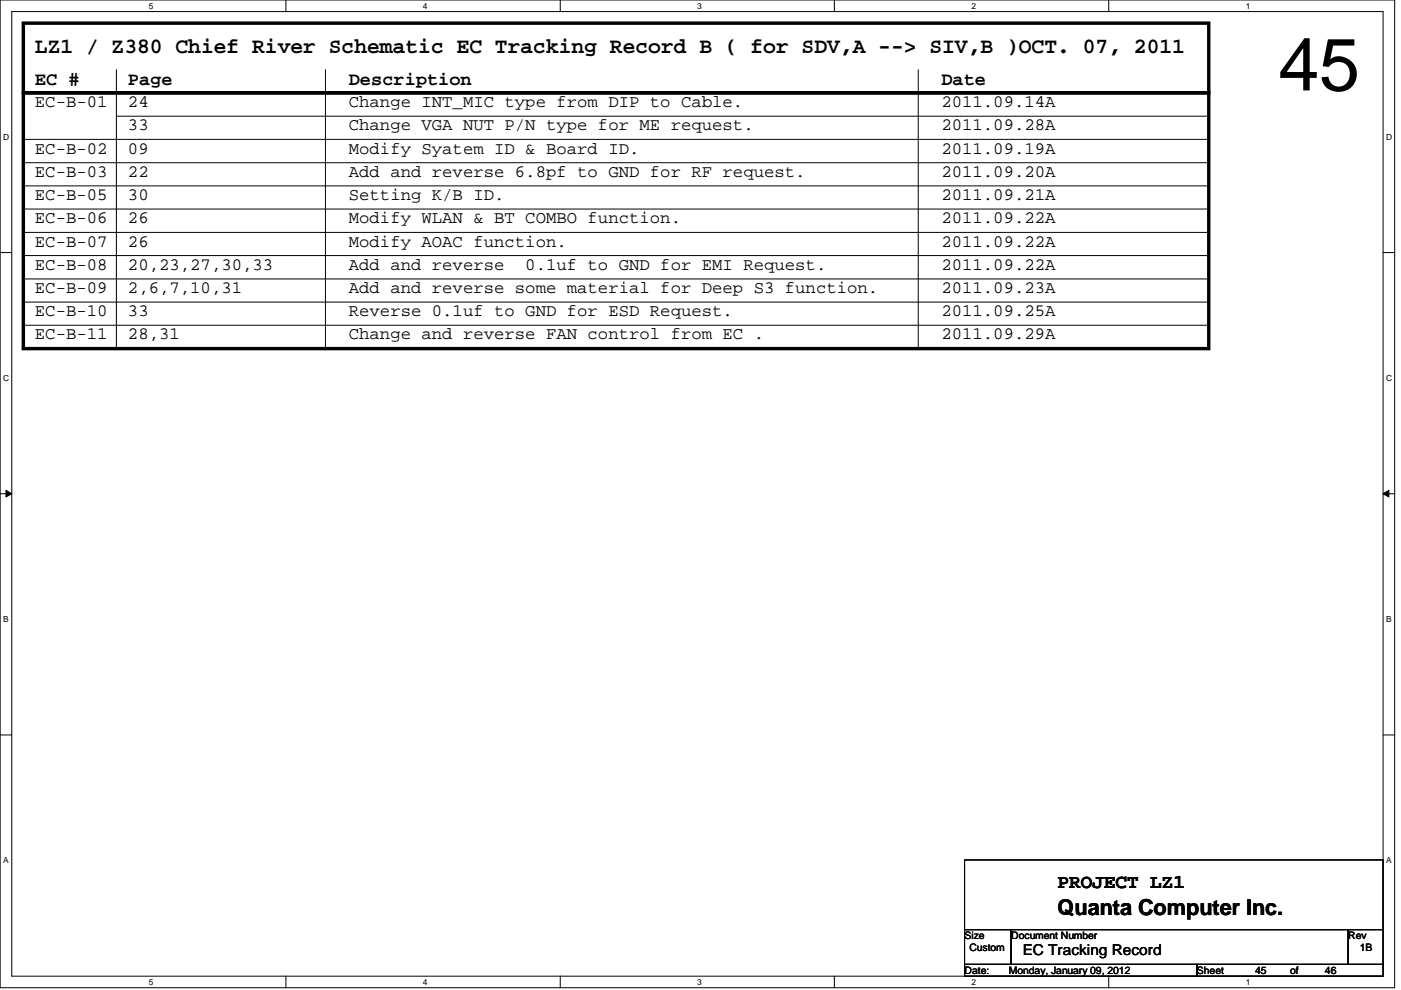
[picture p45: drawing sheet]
<svg xmlns="http://www.w3.org/2000/svg" width="297mm" height="210mm" viewBox="0 0 297 210" stroke-linecap="round" stroke-linejoin="round" font-family="sans-serif">
<defs><g id="words">
<text font-size="15.7" x="271.1" y="19.2">45</text>
<g font-size="4.7">
<text x="7.4" y="11.2">LZ1 / Z380 Chief River Schematic EC Tracking Record B ( for SDV,A --&gt; SIV,B )OCT. 07, 2011</text>
<text x="224.2" y="194">Quanta Computer Inc.</text>
</g>
<text font-size="4.1" x="224.2" y="188.3">PROJECT LZ1</text>
<g font-size="3.9">
<text x="7.4" y="18.1">EC #</text>
<text x="27.1" y="18.1">Page</text>
<text x="74" y="18.1">Description</text>
<text x="199.6" y="18.1">Date</text>
</g>
<g font-size="3.7">
<text x="7.4" y="22.7">EC-B-01</text>
<text x="27.1" y="22.7">24</text>
<text x="74" y="22.7">Change INT_MIC type from DIP to Cable.</text>
<text x="199.6" y="22.7">2011.09.14A</text>
<text x="27.1" y="27.6">33</text>
<text x="74" y="27.6">Change VGA NUT P/N type for ME request.</text>
<text x="199.6" y="27.6">2011.09.28A</text>
<text x="7.4" y="32.6">EC-B-02</text>
<text x="27.1" y="32.6">09</text>
<text x="74" y="32.6">Modify Syatem ID &amp; Board ID.</text>
<text x="199.6" y="32.6">2011.09.19A</text>
<text x="7.4" y="37.5">EC-B-03</text>
<text x="27.1" y="37.5">22</text>
<text x="74" y="37.5">Add and reverse 6.8pf to GND for RF request.</text>
<text x="199.6" y="37.5">2011.09.20A</text>
<text x="7.4" y="42.4">EC-B-05</text>
<text x="7.4" y="47.3">EC-B-06</text>
<text x="27.1" y="42.4">30</text>
<text x="27.1" y="47.3">26</text>
<text x="74" y="42.4">Setting K/B ID.</text>
<text x="74" y="47.3">Modify WLAN &amp; BT COMBO function.</text>
<text x="199.6" y="42.4">2011.09.21A</text>
<text x="199.6" y="47.3">2011.09.22A</text>
<text x="7.4" y="52.3">EC-B-07</text>
<text x="27.1" y="52.3">26</text>
<text x="74" y="52.3">Modify AOAC function.</text>
<text x="199.6" y="52.3">2011.09.22A</text>
<text x="7.4" y="57.2">EC-B-08</text>
<text x="27.1" y="57.2">20,23,27,30,33</text>
<text x="74" y="57.2">Add and reverse</text>
<text x="111.4" y="57.2">0.1uf to GND for EMI Request.</text>
<text x="199.6" y="57.2">2011.09.22A</text>
<text x="7.4" y="62.1">EC-B-09</text>
<text x="27.1" y="62.1">2,6,7,10,31</text>
<text x="74" y="62.1">Add and reverse some material for Deep S3 function.</text>
<text x="199.6" y="62.1">2011.09.23A</text>
<text x="7.4" y="67.1">EC-B-10</text>
<text x="7.4" y="72">EC-B-11</text>
<text x="27.1" y="67.1">33</text>
<text x="27.1" y="72">28,31</text>
<text x="74" y="72">Change and reverse FAN control from EC .</text>
<text x="74" y="67.1">Reverse 0.1uf to GND for ESD Request.</text>
<text x="199.6" y="67.1">2011.09.25A</text>
<text x="199.6" y="72">2011.09.29A</text>
</g>
<text font-size="3.2" x="216.8" y="202.4">EC Tracking Record</text>
<g font-size="2.2">
<text x="204.5" y="199.1">Size</text>
<text x="205.5" y="201.6">Custom</text>
<text x="214.4" y="199.1">Document Number</text>
<text x="285.8" y="199.1">Rev</text>
<text x="288.3" y="201.6">1B</text>
<text x="204.5" y="206.5">Date:</text>
<text x="213.9" y="206.5">Monday, January 09, 2012</text>
<text x="253.8" y="206.5">Sheet</text>
<text x="266.1" y="206.5">45</text>
<text x="273.5" y="206.5">of</text>
<text x="280.9" y="206.5">46</text>
</g>
<g font-size="1.8">
<text x="31.5" y="1.9">5</text>
<text x="89.7" y="1.9">4</text>
<text x="147.8" y="1.9">3</text>
<text x="205.9" y="1.9">2</text>
<text x="264.1" y="1.9">1</text>
<text x=".7" y="29.6">D</text>
<text x="293.9" y="29.6">D</text>
<text x=".7" y="80.7">C</text>
<text x="293.9" y="80.7">C</text>
<text x=".7" y="131.8">B</text>
<text x="293.9" y="131.8">B</text>
<text x=".7" y="183">A</text>
<text x="293.9" y="183">A</text>
<text x="31.5" y="208.8">5</text>
<text x="89.7" y="208.8">4</text>
<text x="147.8" y="208.8">3</text>
<text x="205.9" y="208.8">2</text>
<text x="264.1" y="208.8">1</text>
</g>
</g></defs>
<path d="M0 0h295.7v209.4h-295.7zM2.5 2.5h290.7v204.5h-290.7z" fill="none" stroke="#000" stroke-width=".21"/>
<g fill="#fff">
<path d="M31.5 .3h1v1.9h-1z"/>
<path d="M31.5 207.2h1v2h-1z"/>
</g>
<path d="M60.6 0v2.5M60.6 207v2.4" fill="none" stroke="#000" stroke-width=".21"/>
<g fill="#fff">
<path d="M89.7 .3h.9v1.9h-.9z"/>
<path d="M89.7 207.2h.9v2h-.9z"/>
</g>
<path d="M118.8 0v2.5M118.8 207v2.4" fill="none" stroke="#000" stroke-width=".21"/>
<g fill="#fff">
<path d="M147.8 .3h1v1.9h-1z"/>
<path d="M147.8 207.2h1v2h-1z"/>
</g>
<path d="M176.9 0v2.5M176.9 207v2.4" fill="none" stroke="#000" stroke-width=".21"/>
<g fill="#fff">
<path d="M205.9 .3h1v1.9h-1z"/>
<path d="M205.9 207.2h1v2h-1z"/>
</g>
<path d="M235.1 0v2.5M235.1 207v2.4" fill="none" stroke="#000" stroke-width=".21"/>
<g fill="#fff">
<path d="M264.1 .3h1v1.9h-1z"/>
<path d="M264.1 207.2h1v2h-1z"/>
<path d="M.7 28h1.2v2h-1.2z"/>
<path d="M293.9 28h1.2v2h-1.2z"/>
<path d="M.7 79.1h1.2v2h-1.2z"/>
<path d="M293.9 79.1h1.2v2h-1.2z"/>
</g>
<path d="M0 53.6h2.5M293.2 53.6h2.5" fill="none" stroke="#000" stroke-width=".21"/>
<g fill="#fff">
<path d="M.7 130.2h1.1v2h-1.1z"/>
<path d="M293.9 130.2h1.1v2h-1.1z"/>
</g>
<path d="M0 104.7h2.5M1.3 104l1.2 .7-1.2 .7zM293.2 104.7l1.3-.7v1.4zM293.2 104.7h2.5" fill="none" stroke="#000" stroke-width=".21"/>
<path d="M1.3 104l1.2 .7-1.2 .7zM293.2 104.7l1.3-.7v1.4z" fill="#000"/>
<g fill="#fff">
<path d="M.7 181.4h1.1v1.9h-1.1z"/>
<path d="M293.9 181.4h1.1v1.9h-1.1z"/>
</g>
<g fill="none" stroke="#000" stroke-width=".21">
<path d="M24.7 14.8v59.1M69 14.8v59.1M194.7 14.8v59.1M4.9 34.5h251.4M4.9 39.4h251.4M4.9 29.5h251.4M24.7 24.6h231.6M256.3 34.5h.1M256.3 39.4h.1M256.3 24.6h.1M256.3 29.5h.1M4.9 44.3h251.4"/>
<path d="M4.9 49.3h251.4M4.9 54.2h251.4M4.9 59.1h251.4M256.3 44.3h.1M256.3 49.3h.1M256.3 54.2h.1M256.3 59.1h.1M4.9 64.1h251.4M4.9 69h251.4M24.7 73.9h.1M69 73.9h.1M194.7 73.9h.1"/>
<path d="M256.3 64.1h.1M256.3 69h.1M0 155.8h2.5M293.2 155.8h2.5M204.5 182.3h88.7v14.8h-88.7zM204.5 197.1h9.9v7.4h-9.9zM214.4 197.1h71.4v7.4h-71.4zM285.8 197.1h7.4v7.4h-7.4zM204.5 204.5h49.3v2.5h-49.3zM253.8 204.5h39.4v2.5h-39.4z"/>
</g>
<path d="M4.9 19.7h251.4v54.2h-251.4zM4.9 4.9h251.4v14.8h-251.4z" fill="none" stroke="#000" stroke-width=".72"/>
<use href="#words"/>
</svg>
